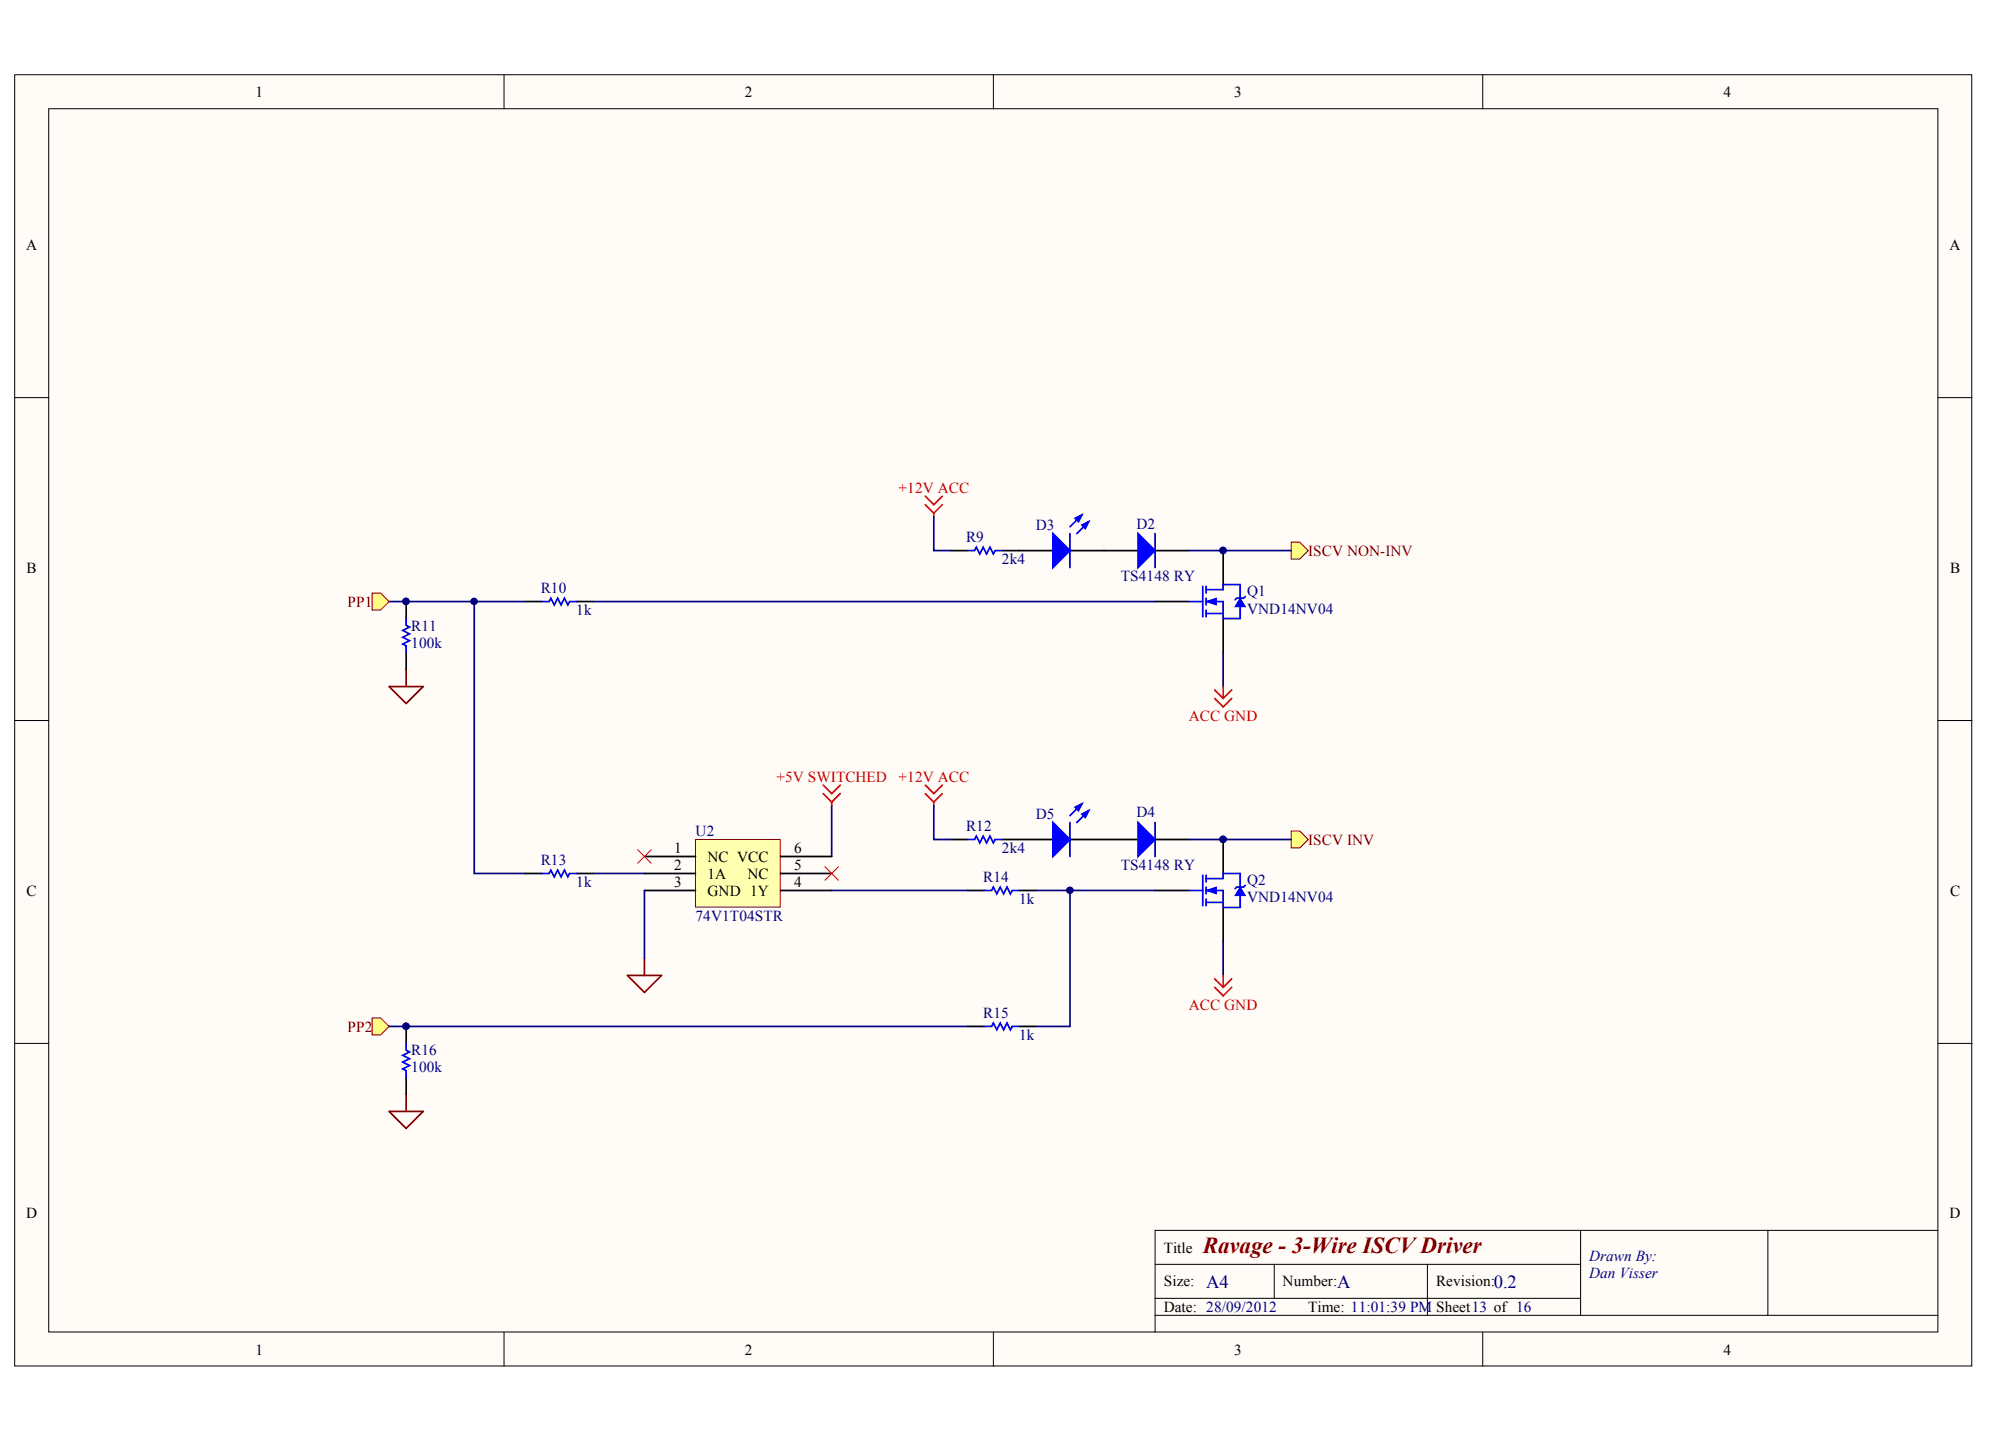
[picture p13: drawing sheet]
<svg xmlns="http://www.w3.org/2000/svg" width="281mm" height="204mm" viewBox="0 0 281 204" stroke-linecap="round" stroke-linejoin="round" font-family="sans-serif">
<defs><g id="words">
<text font-size="3.3" fill="#800000" x="169.7" y="176.8">Ravage - 3-Wire ISCV Driver</text>
<g font-size="2.6" fill="#000080">
<text x="170.2" y="181.7">A4</text>
<text x="188.7" y="181.7">A</text>
<text x="210.8" y="181.7">0.2</text>
</g>
<g font-size="2.2">
<text x="36.1" y="13.7">1</text>
<text x="105.1" y="13.7">2</text>
<text x="174.2" y="13.7">3</text>
<text x="243.2" y="13.7">4</text>
<text x="3.7" y="35.3">A</text>
<text x="275.1" y="35.3">A</text>
<text x="3.8" y="80.8">B</text>
<text x="275.2" y="80.8">B</text>
<text x="95.1" y="120.4">1</text>
<text x="95.1" y="122.8">2</text>
<text x="95.1" y="125.2">3</text>
<text x="99.8" y="121.6">NC VCC</text>
<text x="99.8" y="124">1A</text>
<text x="105.5" y="124">NC</text>
<text x="112.1" y="125.2">4</text>
<text x="112.1" y="122.8">5</text>
<text x="112.1" y="120.4">6</text>
<text x="3.8" y="126.4">C</text>
<text x="99.8" y="126.4">GND 1Y</text>
<text x="275.2" y="126.4">C</text>
<text x="3.7" y="171.9">D</text>
<text x="275.1" y="171.9">D</text>
<text x="164.2" y="176.8">Title</text>
<text x="164.2" y="181.5">Size:</text>
<text x="164.2" y="185.2">Date: 28/09/2012</text>
<text x="181" y="181.5">Number:</text>
<text x="184.6" y="185.2">Time: 11:01:39 PM Sheet13 of 16</text>
<text x="202.6" y="181.5">Revision:</text>
<text x="36.1" y="191.2">1</text>
<text x="105.1" y="191.2">2</text>
<text x="174.2" y="191.2">3</text>
<text x="243.2" y="191.2">4</text>
</g>
<g font-size="2.2" fill="#f00">
<text x="126.8" y="69.6">+12V ACC</text>
<text x="167.8" y="101.7">ACC GND</text>
<text x="109.6" y="110.3">+5V SWITCHED</text>
<text x="126.8" y="110.3">+12V ACC</text>
<text x="167.8" y="142.5">ACC GND</text>
</g>
<g font-size="2.2" fill="#000080">
<text x="136.3" y="76.5">R9</text>
<text x="146.2" y="74.8">D3</text>
<text x="160.4" y="74.6">D2</text>
<text x="76.3" y="83.7">R10</text>
<text x="141.4" y="79.6">2k4</text>
<text x="158.2" y="82">TS4148 RY</text>
<text x="58" y="89">R11</text>
<text x="81.3" y="86.8">1k</text>
<text x="176" y="84.2">Q1</text>
<text x="176" y="86.6">VND14NV04</text>
<text x="58" y="91.4">100k</text>
<text x="98.1" y="118">U2</text>
<text x="136.3" y="117.3">R12</text>
<text x="146.2" y="115.6">D5</text>
<text x="160.4" y="115.3">D4</text>
<text x="76.3" y="122.1">R13</text>
<text x="81.3" y="125.2">1k</text>
<text x="138.7" y="124.5">R14</text>
<text x="141.4" y="120.4">2k4</text>
<text x="158.2" y="122.8">TS4148 RY</text>
<text x="176" y="124.9">Q2</text>
<text x="98.1" y="130">74V1T04STR</text>
<text x="143.8" y="127.6">1k</text>
<text x="176" y="127.3">VND14NV04</text>
<text x="138.7" y="143.6">R15</text>
<text x="58" y="148.9">R16</text>
<text x="143.8" y="146.8">1k</text>
<text x="58" y="151.3">100k</text>
<text x="224.2" y="177.9">Drawn By:</text>
<text x="224.2" y="180.3">Dan Visser</text>
</g>
<g font-size="2.2" fill="#800000">
<text x="184.6" y="78.4">ISCV NON-INV</text>
<text x="49" y="85.6">PP1</text>
<text x="184.6" y="119.2">ISCV INV</text>
<text x="49" y="145.6">PP2</text>
</g>
</g></defs>
<g fill="#fffcf8" stroke="#000" stroke-width=".14">
<path d="M2.1 10.5h276.1v182.3h-276.1z"/>
<path d="M6.9 15.3h266.6v172.7h-266.6z"/>
</g>
<g fill="none" stroke="#000" stroke-width=".14">
<path d="M71.1 10.5v4.8M140.2 10.5v4.8M209.2 10.5v4.8M2.1 56.1h4.8M273.5 56.1h4.8M2.1 101.7h4.8M273.5 101.7h4.8M2.1 147.2h4.8M273.5 147.2h4.8M163 178.4h60M179.8 178.4v4.8M201.4 178.4v7.2"/>
<path d="M223 173.6v12M249.5 173.6h-86.5v14.4M273.5 173.6h-24v12M71.1 188v4.8M140.2 188v4.8M163 185.6h110.5M163 183.2h60M209.2 188v4.8"/>
</g>
<g fill="none" stroke="#000" stroke-width=".24">
<path d="M134.2 77.7h2.4M141.4 77.7h7.2M151 77.7h4.8M172.6 77.7v4.8M57.3 84.9v2.4M57.3 92.1v2.4M163 84.9h4.8M172.6 87.3v4.8M134.2 118.5h2.4M141.4 118.5h7.2M151 118.5h4.8M172.6 118.5v4.8"/>
<path d="M136.6 125.7h2.4M143.8 125.7h2.4M163 125.7h4.8M172.6 128.1v4.8"/>
</g>
<g fill="#000080" stroke="#000080" stroke-width=".14">
<circle cx="172.6" cy="77.7" r=".46"/>
<circle cx="57.3" cy="84.9" r=".46"/>
<circle cx="172.6" cy="118.4" r=".46"/>
</g>
<g fill="none" stroke="#00f" stroke-width=".24">
<path d="M136.6 77.7h.9l.3-.5 .5 1 .4-1 .5 1 .5-1 .5 1 .2-.5h1M151 75.3v4.8M152.7 72.7l-1.7 1.6M153.6 73.6l-1.7 1.7M57.3 87.3v.9l.5 .3-1 .5 1 .4-1 .5 1 .5-1 .5 .5 .2v1M167.8 84.9h1.9M169.7 82.7v4.3M170.2 83.2h2.4v-.7h2.4v1.9M170.2 84.9h2.4v2.4h2.4v-1.7M170.2 86.6h2.4M170.2 82.7v1M170.2 84.4v1"/>
<path d="M170.2 86.1v.9M175.7 84.2l-.2 .2h-1l-.2 .2M136.6 118.5h.9l.3-.5 .5 .9 .4-.9 .5 .9 .5-.9 .5 .9 .2-.4h1M151 116.1v4.8M152.7 113.4l-1.7 1.7M153.6 114.4l-1.7 1.7M139 125.7h.9l.3-.5 .5 .9 .4-.9 .5 .9 .5-.9 .5 .9 .2-.4h1M167.8 125.7h1.9M169.7 123.5v4.3M170.2 124h2.4v-.7h2.4v1.9M170.2 125.7h2.4v2.4h2.4v-1.7M170.2 123.5v1"/>
<path d="M170.2 125.2v.9M170.2 126.9v.9M170.2 127.3h2.4M175.7 124.9l-.2 .3h-1l-.2 .2"/>
</g>
<g fill="#00f" stroke="#00f" stroke-width=".14">
<path d="M170.2 84.9l1.4-.5v1z"/>
<path d="M175 84.4l.7 1.2h-1.4z"/>
<path d="M170.2 125.7l1.4-.5v.9z"/>
<path d="M175 125.2l.7 1.2h-1.4z"/>
</g>
<g fill="#00f" stroke="#00f" stroke-width=".24">
<path d="M148.6 75.3l2.4 2.4-2.4 2.4z"/>
<path d="M152.7 74.1l.9-.5-.5 1z"/>
<path d="M151.7 73.1l1-.4-.5 .9z"/>
<path d="M148.6 116.1l2.4 2.4-2.4 2.4z"/>
<path d="M152.7 114.9l.9-.5-.5 .9z"/>
<path d="M151.7 113.9l1-.5-.5 1z"/>
</g>
<path d="M172.6 92.1v4.8M172.6 132.9v4.7" fill="none" stroke="#000080" stroke-width=".24"/>
<path d="M54.9 96.9h4.8l-2.4 2.4zM57.3 94.5v2.4" fill="none" stroke="#800000" stroke-width=".24"/>
<path d="M98.1 118.5h12v9.5h-12z" fill="#ffffb0" stroke="#800000" stroke-width=".14"/>
<path d="M74.1 84.9h2.4M81.3 84.9h2.4M74.1 123.3h2.4M81.3 123.3h2.4M90.9 120.9h7.2M90.9 123.3h7.2M90.9 125.7h7.2M110.2 120.9h7.2M110.2 123.3h7.2M110.2 125.7h7.2" fill="none" stroke="#000" stroke-width=".24"/>
<path d="M54.9 84.9h19.2M66.9 84.9v38.4h7.2M117.4 113.7v7.2M83.7 123.3h7.2M90.9 125.7v9.5M117.4 125.7h19.2" fill="none" stroke="#000080" stroke-width=".24"/>
<path d="M88.5 137.6h4.8l-2.4 2.4zM90.9 135.2v2.4" fill="none" stroke="#800000" stroke-width=".24"/>
<path d="M76.5 84.9h1l.2-.5 .5 1 .5-1 .5 1 .5-1 .4 1 .3-.5h.9M76.5 123.3h1l.2-.5 .5 .9 .5-.9 .5 .9 .5-.9 .4 .9 .3-.4h.9" fill="none" stroke="#00f" stroke-width=".24"/>
<g fill="none" stroke="#f00" stroke-width=".24">
<path d="M130.6 70l1.2 1.2 1.2-1.2M130.6 71.2l1.2 1.2M131.8 72.4v.5M133 71.2l-1.2 1.2M171.4 97.4l1.2 1.2M171.4 98.6l1.2 1.2 1.2-1.2M172.6 96.9v1.7M173.8 97.4l-1.2 1.2M116.2 110.8l1.2 1.2 1.2-1.2M116.2 112l1.2 1.2M117.4 113.2v.5M118.6 112l-1.2 1.2"/>
<path d="M130.6 110.8l1.2 1.2 1.2-1.2M130.6 112l1.2 1.2M131.8 113.2v.5M133 112l-1.2 1.2M171.4 138.1l1.2 1.2M171.4 139.3l1.2 1.2 1.2-1.2M172.6 137.6v1.7M173.8 138.1l-1.2 1.2"/>
</g>
<circle cx="66.9" cy="84.9" r=".46" fill="#000080" stroke="#000080" stroke-width=".14"/>
<path d="M90 119.9l1.9 1.9M91.9 119.9l-1.9 1.9M116.4 122.3l1.9 1.9M118.3 122.3l-1.9 1.9" fill="none" stroke="#f00" stroke-width=".14"/>
<g fill="#ffff80" stroke="#800000" stroke-width=".14">
<path d="M52.5 83.7h1.2l1.2 1.2-1.2 1.2h-1.2z" fill-rule="evenodd"/>
<path d="M182.2 117.3h1.2l1.2 1.2-1.2 1.2h-1.2z" fill-rule="evenodd"/>
<path d="M182.2 76.5h1.2l1.2 1.2-1.2 1.2h-1.2z" fill-rule="evenodd"/>
</g>
<path d="M131.8 72.9v4.8h2.4M167.8 77.7h14.4M83.7 84.9h79.3M131.8 113.7v4.8h2.4M167.8 118.5h14.4M146.2 125.7h16.8" fill="none" stroke="#000080" stroke-width=".24"/>
<path d="M155.8 77.7h4.8M163 77.7h4.8M155.8 118.5h4.8M163 118.5h4.8" fill="none" stroke="#000" stroke-width=".24"/>
<g fill="#00f" stroke="#00f" stroke-width=".24">
<path d="M160.6 116.1l2.4 2.4-2.4 2.4z"/>
<path d="M160.6 75.3l2.4 2.4-2.4 2.4z"/>
</g>
<path d="M163 75.3v4.8M163 116.1v4.8" fill="none" stroke="#00f" stroke-width=".24"/>
<path d="M52.5 143.6h1.2l1.2 1.2-1.2 1.2h-1.2z" fill-rule="evenodd" fill="#ffff80" stroke="#800000" stroke-width=".14"/>
<path d="M57.3 144.8v2.4M57.3 152v2.4M136.6 144.8h2.4M143.8 144.8h2.4" fill="none" stroke="#000" stroke-width=".24"/>
<g fill="#000080" stroke="#000080" stroke-width=".14">
<circle cx="57.3" cy="144.8" r=".46"/>
<circle cx="151" cy="125.6" r=".46"/>
</g>
<path d="M57.3 147.2v1l.5 .2-1 .5 1 .5-1 .5 1 .5-1 .4 .5 .3v.9M139 144.8h.9l.3-.4 .5 .9 .4-.9 .5 .9 .5-.9 .5 .9 .2-.5h1" fill="none" stroke="#00f" stroke-width=".24"/>
<path d="M54.9 156.8h4.8l-2.4 2.4zM57.3 154.4v2.4" fill="none" stroke="#800000" stroke-width=".24"/>
<path d="M151 125.7v19.1h-4.8M54.9 144.8h81.7" fill="none" stroke="#000080" stroke-width=".24"/>
<use href="#words"/>
</svg>
